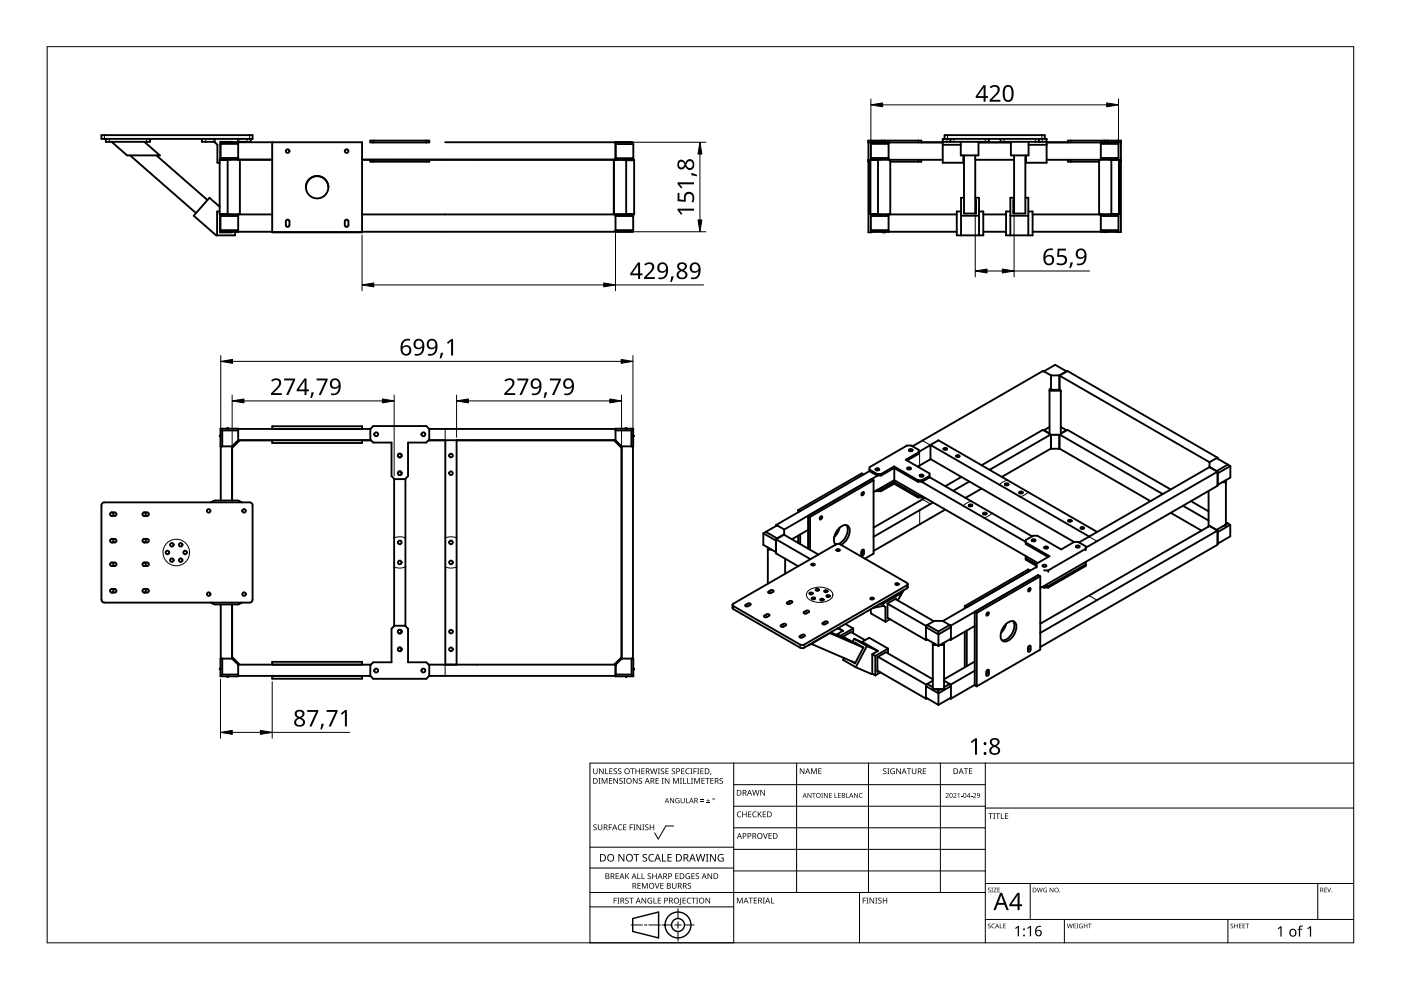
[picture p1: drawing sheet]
<svg xmlns="http://www.w3.org/2000/svg" width="297mm" height="210mm" viewBox="0 0 297 210" stroke-linecap="round" stroke-linejoin="round" font-family="sans-serif">
<g fill="none" stroke="#000" stroke-width=".4">
<path d="M21.5 28.7h32v.7h-32zM22.4 29.4v.7h9.4v-.7M23.7 30.1l3.3 2.9h6.9l-3.3-2.9M27.6 33l14 12.2M33.2 33l10.8 9.4M42.8 29.4v.7h2.7l.6 .6v3.8h.5M46.7 30.5l.4-.4h3.4v3.8M46.7 33.5l.4 .4M46.7 30.5v3M46.7 33.5h3.8M46.7 30.5h3.8M46.8 33.6v.3"/>
<path d="M47 30.2h-.2v.2M47.1 33.8v.1M48 33.9h.4M48.3 33.9v11.5M49.3 30.1h-2.6v3.8M50.5 33.8h7.2M50.5 30.2h26.3v19.1h-19.1v-19.1M50.9 33.9v11.5h-4.3v-11.5h11.1M53.2 29.4v.7h-2.7M69.6 39.7a2.38 2.38 0 0 0-2.4-2.3 2.38 2.38 0 0 0-2.3 2.3M76.8 33.8h53.7M78.5 30.2h12.5"/>
<path d="M78.5 30.2v-.4h12.5v.4M78.5 33.9v.4h12.5v-.4M79.1 29.8v.4M79.1 33.9v.4M83.6 33.8v.1M86 33.8v.1M90.4 29.8v.4M90.4 33.9v.4M94.4 30.2h39.5M130.1 33.9l.1 11.5M130.5 30.5h.1M130.5 33.6h.1"/>
<path d="M130.5 33.9h-53.7M130.5 30.5h3.8l-.4-.4h-3.4v3.8M130.5 30.2v3.7M130.5 33.5h3.8M131.8 30.1v.1M132.6 33.9h.4M132.8 33.9v11.6M133.9 30.2h.3v.3M133.9 33.9h.5M134.2 33.6v.3M134.3 30.5v3M134.3 33.5l-.4 .4"/>
<path d="M184.1 33.9v.4M184.1 30.2v19.1h.6v-.4M184.6 30.5l.4-.4h3.4v3.8M184.6 33.5h3.8M184.6 30.5h3.8M184.6 30.5v3M184.6 33.5l.4 .4M184.7 33.6v.3M184.7 29.8v.6M184.9 30.2h-.8v-.4h11.2v.4M185 33.8v.1M185.9 33.9h.4"/>
<path d="M186.2 33.9v11.5M187 29.8v.3M187.6 29.8v.3M188.8 33.9v11.5h-4.3v-11.5h15.4M194.7 29.8v.4M194.7 33.9v.4M195.3 30.2h4.6M195.3 33.9v.4h-6.5M199.9 30.7h3.8M200.3 29.4v-.7h21.2v.7M201.5 30.1h-1.6v.1h-11.5M201.5 29.4v.7"/>
<path d="M203.7 30.1v2.9h3.8v-2.9M204.3 33.9h.1M204.3 33v1.5h-4.4v-5.1h22v5.1h-4.4v-1.5M204.4 33v12.3h2.5v-2.9h-.1M206.8 33.9h8.2M206.8 33v12.3M207.5 30.2h6.8M209.6 29.4v.7h-8.1M212.1 29.4v.7h8.2M214.3 30.1v2.9h3.8v-2.9M215 33v12.3M217.4 33.9h.1"/>
<path d="M217.4 33v12.3h-2.6v-2.9h.2M218.1 30.7h3.8M220.3 30.1h1.6v.1h11.5M220.3 29.4v.7M221.9 33.9h15.4v11.5h-4.3M221.9 30.2h4.5M226.4 30.2v-.4h11.3v19.4h-.6v-.3M226.4 33.9v.4h6.6M227 29.8v.4M227 33.9v.4M233 33.9v11.6M233.4 33.5h3.7"/>
<path d="M233.4 30.5h3.7M234.2 29.8v.3M234.8 29.8v.3M235.4 33.9h.4M235.6 33.9v11.5M236.8 30.2h.9M237 29.8l.1 .6M237.1 33.8l-.3 .1M237.1 33.6v.3M237.1 30.5l-.3-.4h-3.4v3.8M237.1 33.5l-.3 .4M237.1 30.5v3"/>
<path d="M237.7 33.9h.1M237.7 30.2h.1M237.7 34.3h.1M46.6 43.8l-2.2-1.9-3.3 3.8 4.7 4.2h4v-.7M46.6 44.8h-.6v5.1M46.7 45.8v3M46.7 48.8h3.8M46.7 45.8h3.8M46.8 48.9v.2h.3M46.8 45.5v.2M47.1 45.4l-.4 .1v3.8l2.5-.1M47.1 45.4l-.4 .4"/>
<path d="M48 45.4h.4M50.5 45.4v3.8h-3.4l-.4-.4M50.5 49.1h7.2M50.5 45.5h7.2M57.7 49.2h19.1M60.8 46.6a.39 .39 0 0 1 .6 .4v.7a.39 .39 0 0 1-.4 .4 .39 .39 0 0 1-.4-.4v-.7zM73.3 46.6a.39 .39 0 0 1 .6 .4v.7a.39 .39 0 0 1-.4 .4 .39 .39 0 0 1-.4-.4v-.7zM76.8 49.1h53.7M76.8 45.5h57.7v-11.6h-4.3v11.6M130.5 48.8h3.8M130.5 45.8h3.8M132.6 45.4h-2.1v3.8h3.4l.4-.4"/>
<path d="M133 45.4h.9l.4 .4M134.2 48.9v.2h-.3M134.2 45.5v.2M134.3 45.8v3M184.6 48.8h3.8M184.6 45.8h3.8M184.6 45.8v3M184.7 49.1h.3M184.7 45.4v.3M185 45.4l-.3 .1M185 45.4l-.4 .4M185.9 45.4h.4"/>
<path d="M187.1 49.2h.6M188.4 49.1h14.5M188.4 45.5h14.5M188.4 45.4v3.8h-3.4l-.4-.4M203.8 44.8h-.9v5.1h5.6v-5.1h-.9M203.8 45.7h3.8M204.4 41.9h-.6v8M206.8 44.8h.1M206.8 41.9h.8v8M208.5 49.1h4.8M208.5 45.5h4.8M214.2 44.8h-.9v5.1h5.6v-5.1h-.9"/>
<path d="M214.2 45.7h3.8M214.8 44.8h.2M215 41.9h-.8v8M217.4 41.9h.6v8M218.9 49.1h14.5M218.9 45.5h14.5M233.4 45.4v3.8h3.4l.3-.4M233.4 48.8h3.7M233.4 45.8h3.7M234.1 49.2h.1M234.7 49.2h.1M235.4 45.4h.4"/>
<path d="M236.8 45.4l.3 .4M236.8 49.1h.3M236.8 45.4l.3 .1M237.1 45.4v.3M237.1 45.8v3M221.3 78.7l1.5 .9M221.3 78.7h-.2l-27.6 15.9M221.3 78.7l2.4-1.3 2.5 1.4M222.8 79.6v3.1M222.8 79.6h1.8M224.6 79.6v3.1M224.6 79.6l1.7-.9 31.8 18.3"/>
<path d="M224.6 79.6v3M224.6 79.6l31.8 18.4M226.1 78.7l-1.5 .9M46.7 90.9h3.8v2.5l-1.3 1.2M46.7 90.9v3.7h2.5M46.7 92.2l-.1 .2 .1 .2M46.7 90.9l.4 .4M46.8 94.6v11.5M47.1 91.3v3.3M47.1 91.3h3.4M48.1 90.9l.2-.2 .1 .2M49.2 94.6v11.5"/>
<path d="M49.2 94.6v.1M49.2 95v11.1M50.5 93.4h28.2M50.5 90.9h28M50.6 93.3l-1.4 1.4M50.8 93.3l-1.6 1.7M57.7 91v-.6h19.1v.6M57.7 93.3v.6h19.1v-.6M78.5 91v2.2l.6 .6h3.9v7.2l.6 .6h2.3l.6-.6v-7.2h3.9l.6-.6v-2.2M78.5 91l.6-.7h11.3l.6 .7M91 90.9h39.5M94.4 93.3v47.6"/>
<path d="M96.8 93.3v47.6M130.2 93.3l1.6 1.7M130.4 93.3l1.4 1.4M130.5 93.3l-39.6 .1M130.5 91.3h3.4M131.8 95v44.3M131.8 94.6v45M132.6 90.9l.1-.2 .2 .2M133.9 91.3v3.3M134.2 94.6v45M134.3 90.9h-3.8v2.5M134.3 90.9v3.7l-2.5 .1"/>
<path d="M134.3 92.2l.1 .2-.1 .2M134.3 90.9l-.4 .4M184.4 99.9l-19.9 11.4M184.4 99.6l1.5 .9M185.7 99.4l.3-.1 .4 .1a.36 .36 0 0 1-.4 .4 .36 .36 0 0 1-.3-.4zM185.7 99.7h.6M189.6 99.2l5 2.9M189.6 98.9v.3M189.6 99.2l-2.8 1.6M189.6 98.9l-2.8 1.6M189.6 98.9l5 2.9M189.6 99.3v2.5"/>
<path d="M192.3 97.6l2.5-1.4v-.8l-1.6-.9h-.9l-7.9 4.6v.8l1.5 .9M192.4 99.2l.3-.1 .4 .1a.36 .36 0 0 1-.4 .4 .36 .36 0 0 1-.3-.4zM192.5 99.5h.5zM192.7 95.3l.4-.1 .4 .1a.36 .36 0 0 1-.4 .4 .36 .36 0 0 1-.4-.4zM192.8 95.6h.6M194.8 98.8v.3M194.8 95.9l-2.8 1.6 5.1 2.9v.8l-1.6 .9M197.3 94.4l-2.5 1.4M197.3 94.3l1.7-.9 33.6 19.4M197.3 94.3v3l30.4 17.6M197.3 94.3l33.6 19.5M197.3 97.4l-2.7 1.5"/>
<path d="M200.1 95.1l.3-.1 .4 .1a.33 .33 0 0 1-.4 .3 .33 .33 0 0 1-.3-.3zM200.8 95.3l-.4-.2-.3 .2M202.7 96.8l.4-.2 .3 .2M202.7 96.6l.4-.1 .3 .1a.33 .33 0 0 1-.3 .3 .33 .33 0 0 1-.4-.3zM222.5 82.5v9.7h2.4v-9.4h-2.4M222.5 91.9l-1.4-.8-13 7.5M222.5 90.5l-1.2 .7M222.6 92.2l-12.8 7.4M222.7 82.6l2 .1M222.8 95.1v.1M222.8 82.6v.1M222.8 82.6h.1"/>
<path d="M222.8 95.1l-10.4 6M222.8 92.2v3M222.8 95.2h1.8M222.8 82.7h1.8M224.6 92.2v3M224.6 92.2v2.9l19.3 11.2M224.6 82.6l.1 .1M224.6 82.6v.1M224.6 95.1v.1M224.7 82.6v.1M224.8 92.2l21.7 12.6M224.9 91.9l1.4-.8 21.9 12.7"/>
<path d="M224.9 90.5l1.2 .7M226.1 91.2h.1M256.4 99l1.7 1M256.4 98v1M256.4 98l1.5-.9 3 1.7M256.4 99l-27.6 16M258.1 97v.2M258.1 97l-.1 .1M260.3 98.5l-2.3 1.4M260.9 98.8v2.5l-2.7 1.5M260.9 98.8l-2.7 1.5M21.7 106.7l.4-.2h30.8a.63 .63 0 0 1 .6 .6v20a.62 .62 0 0 1-.6 .7h-30.8a.62 .62 0 0 1-.6-.7v-20z"/>
<path d="M23.7 119.3h.6a.37 .37 0 0 1 .4 .3 .37 .37 0 0 1-.4 .4h-.6M23.7 114.3a.38 .38 0 0 0-.4 .3 .38 .38 0 0 0 .4 .4M23.7 114.3h.6a.38 .38 0 0 1 .4 .3 .38 .38 0 0 1-.4 .4h-.6M23.7 108.6h.6a.37 .37 0 0 1 .4 .4 .37 .37 0 0 1-.4 .4h-.6M23.7 114.3a.38 .38 0 0 1 .4 .3 .38 .38 0 0 1-.4 .4M23.7 108.6a.37 .37 0 0 0-.4 .4 .37 .37 0 0 0 .4 .4M23.7 119.3a.37 .37 0 0 0-.4 .3 .37 .37 0 0 0 .4 .4M23.7 119.3a.37 .37 0 0 1 .4 .3 .37 .37 0 0 1-.4 .4M23.7 108.6a.37 .37 0 0 1 .4 .4 .37 .37 0 0 1-.4 .4M30.6 108.6a.37 .37 0 0 0-.4 .4 .37 .37 0 0 0 .4 .4M30.6 119.3a.37 .37 0 0 0-.4 .3 .37 .37 0 0 0 .4 .4M30.6 114.3a.38 .38 0 0 1 .3 .3 .38 .38 0 0 1-.3 .4"/>
<path d="M30.6 108.6h.6a.37 .37 0 0 1 .4 .4 .37 .37 0 0 1-.4 .4h-.6M30.6 114.3h.6a.38 .38 0 0 1 .4 .3 .38 .38 0 0 1-.4 .4h-.6M30.6 119.3h.6a.37 .37 0 0 1 .4 .3 .37 .37 0 0 1-.4 .4h-.6M30.6 114.3a.38 .38 0 0 0-.4 .3 .38 .38 0 0 0 .4 .4M30.6 119.3a.37 .37 0 0 1 .3 .3 .37 .37 0 0 1-.3 .4M30.6 108.6a.38 .38 0 0 1 .3 .4 .38 .38 0 0 1-.3 .4M44.7 106.5l.9-.4h4.8l.9 .4M83.6 101.5v31.2M86 101.5v31.2M161.8 113.1v2.4l2.7 1.6M161.8 113.1l2.7 1.5M162.4 112.8l2.4 1.3"/>
<path d="M162.4 112.8l-.6 .3M162.8 116.1v7.7M162.8 116.5h.8M163 116.2v.2h.4M164.5 114.6v2.5M164.5 117.1h.1M164.5 111.3v.2M164.5 114.3v3l4.7 2.8M164.5 111.3l.2 .1M164.5 114.3l1.7-.9 7.3 4.2M164.5 114.3l7.3 4.3M164.5 114.5v.1"/>
<path d="M164.8 114.1l-.1 .1M166.3 112.3l-1.5-.9-2.4 1.4M166.3 112.3v1.1M166.3 113.3l-1.5 .8M166.5 118.5v3.2M169.2 108.1l.4 .3M169.2 108.1v.5M169.2 113.6v1.5M169.7 113.3v2.1M171.3 112.4l-3.4 1.9M171.7 109.6l-.4-.2v6.9M171.7 109.6v7"/>
<path d="M172.1 119.6l.3-.1 .3 .1a.32 .32 0 0 1-.3 .3 .32 .32 0 0 1-.3-.3zM174 109.5l.1-.1a.33 .33 0 0 1 .2 .5 .33 .33 0 0 1-.5 .1zM177.1 115.4h.2M177.2 115.5a2.89 2.89 0 0 1 1.3-4 1.03 1.03 0 0 1 1.2-.1 1.03 1.03 0 0 1 .5 1.1 3.6 3.6 0 0 1-1.9 3M177.3 116.6l.4 .3 .4-.3-.4-.2-.4 .2M178 111.9a4 4 0 0 1-1.1 2M179.4 111.3a2.94 2.94 0 0 1-1 3.6l-.6 .4M182.8 116.7l-.2 .7M182.8 116.6l.3-.1 .1 .2v.8l-.4 .3-.2-.1v-.8zM182.8 104.4l.2-.1a.33 .33 0 0 1 .1 .5 .33 .33 0 0 1-.5 .1zM183.1 100.6l-.4-.2-13.5 7.7M184.8 101.6l.4 .2"/>
<path d="M185.2 101.8v15.6l-1.8 1M185.2 101.8l-13.5 7.8M185.7 104l.2 .1M185.9 100.8h.9M185.9 100.5v.3M185.9 103.9v.2M185.9 100.5h.9M185.9 104.1h.9M186.1 100.8l-19.8 11.5M186.1 103.8h.7M186.8 100.5v.3M186.8 103.8v.3"/>
<path d="M189.6 102.2v.4M189.6 102.6l5 2.9M189.6 102.2l5 2.9M189.6 102.2l-2.8 1.6M189.6 102.6l-2.8 1.5M189.6 101.8l-4.4 2.5M189.6 101.8l30.4 17.6M194.6 102.1h.9M194.6 101.8v.3M194.6 105.1v.4M194.6 101.8h.9M194.6 105.1h.8"/>
<path d="M194.6 105.5h.9M195 100.7l.4-.1 .4 .1a.36 .36 0 0 1-.4 .4 .36 .36 0 0 1-.4-.4zM195.1 101h.6zM195.4 102.1l22.1 12.8M195.5 101.8v.3M195.5 105.2v.3M195.7 105.3l-.2 .2M196.1 105.6l-10.9 6.3M197.1 101.2l21.7 12.5M197.1 100.9l-1.6 .9M197.8 106.5l-12.6 7.3M200.4 108l-15.2 8.8"/>
<path d="M203.8 101.1l-3.4 2M205.4 107.2l.4-.1 .3 .1M205.4 107l.4-.1 .3 .1a.33 .33 0 0 1-.3 .4 .33 .33 0 0 1-.4-.4zM205.5 102.1l-3.4 2M208.1 103.6l-3.4 2M208.4 108.8l.4-.1 .3 .1a.33 .33 0 0 1-.3 .3 .33 .33 0 0 1-.4-.3zM209.1 109l-.3-.2-.4 .2M213.1 102.8l.3-.2 .4 .2M213.1 102.6l.3-.1 .4 .1a.33 .33 0 0 1-.4 .3 .33 .33 0 0 1-.3-.3zM216.1 104.5l.4-.1 .3 .1M216.1 104.3l.4-.1 .3 .1a.33 .33 0 0 1-.3 .4 .33 .33 0 0 1-.4-.4zM217.5 117.9v.8l2.3 1.3"/>
<path d="M217.5 115l5 2.9-2.7 1.6v.8M217.5 118.3l2.3 1.4M218.8 114.4l.4-.1 .3 .1a.36 .36 0 0 1-.3 .4 .36 .36 0 0 1-.4-.4zM218.9 114.7h.5M219.5 114.7h-.6M221.1 119.8l.3-.1 .4 .1a.36 .36 0 0 1-.4 .4 .36 .36 0 0 1-.3-.4zM221.4 116l.4-.2 .4 .2a.36 .36 0 0 1-.4 .3 .36 .36 0 0 1-.4-.3zM222.1 116.3h-.6M226.5 110.5l.3-.1 .4 .1M226.5 110.3l.3-.1 .4 .1a.33 .33 0 0 1-.4 .3 .33 .33 0 0 1-.3-.3zM227.7 114.9l-2.7 1.6-5.1-2.9h-.8l-1.6 .9v.8l4.7 2.8M227.7 114.9h.9l1.6 .9v.9"/>
<path d="M228.2 115.8l.3-.2 .4 .2a.36 .36 0 0 1-.4 .3 .36 .36 0 0 1-.3-.3zM229.1 111.8l.4-.1 .3 .1a.33 .33 0 0 1-.3 .4 .33 .33 0 0 1-.4-.4zM229.8 112l-.3-.1-.4 .1M230.2 119.1v.1M230.2 119.2v.8l-8 4.6M230.2 116.3l-8 4.6M230.2 119.7l-8 4.6M248.2 108.7l6.5 3.8M250.8 107.2l5.4 3.2M252.5 106.3l3.7 2.1M256.2 111.6l-35.6 20.6M256.2 104.1v7.6"/>
<path d="M257.9 112.3l-1.5-.8 1.7 1M257.9 112.3l.1 .1M258.1 100v3l-37.5 21.7M258.1 112.5v3l-37.5 21.7M258.1 100l-27.9 16.1M258.1 112.5l-37.5 21.7M258.1 112.7l.1 .1M258.1 100.2l.1 .1M258.2 112.8v2.5M258.2 115.3h-.1M258.2 100.3v2.5M258.2 102.8h-.1"/>
<path d="M259.1 102.3h.8M259.7 111.3l-1.8 1M259.7 111.2v.1M259.7 101.9v.2h-.4M259.9 101.8v9.8M259.9 110.7l.9 .6M260.3 111l-.6 .3M260.8 111.3v2.4l-2.6 1.6M260.8 111.3l-2.6 1.5M23.7 124.9h.6a.37 .37 0 0 1 .4 .4 .37 .37 0 0 1-.4 .3h-.6M23.7 124.9a.37 .37 0 0 0-.4 .4 .37 .37 0 0 0 .4 .3M23.7 124.9a.37 .37 0 0 1 .4 .4 .37 .37 0 0 1-.4 .3"/>
<path d="M30.6 124.9a.37 .37 0 0 1 .3 .4 .37 .37 0 0 1-.3 .3M30.6 124.9h.6a.37 .37 0 0 1 .4 .4 .37 .37 0 0 1-.4 .3h-.6M30.6 124.9a.37 .37 0 0 0-.4 .4 .37 .37 0 0 0 .4 .3M44.7 127.8l.9 .4h4.8l.9-.4M46.8 128.2v11.4M47.1 139.6v3.4M49.2 139.3l1.6 1.6M49.2 139.6l1.3 1.3h28.1M49.2 128.2v11.4M49.2 139.6h-2.5v3.8M49.2 128.2v11.1M83 133.3l.6-.6h2.3l.6 .6v7.1h3.9l.6 .6v2.3l-.6 .6h-11.3l-.6-.6v-2.3l.6-.6h3.9z"/>
<path d="M131.8 139.6h2.5v3.8M131.8 139.6l-1.3 1.3h-39.6M131.8 139.3l-1.6 1.6M133.9 139.6v3.4M155.4 128.1l22.1-12.8 .6 .1 14.2 8.2 .2 .2-.2 .3-22.1 12.7-.6-.1-14.1-8.2zM158 128.3l.7-.4h.3l.2 .2-.7 .5-.5-.1zM162 130.6l.6-.4h.4l.2 .2-.7 .5-.5-.1zM162.9 125.5l.6-.4h.4l.1 .2-.6 .5h-.4zM165.5 132.6l.7-.3h.3l.2 .2-.7 .4h-.3zM166.9 127.8l.6-.4h.3l.2 .2-.7 .5h-.3zM169.5 134.9l.6-.3h.4l.2 .2-.7 .4-.5-.1zM170.4 129.8l.6-.3h.4l.2 .2-.7 .4-.5-.1z"/>
<path d="M171.6 125.7l.4-.1 .3 .1a.32 .32 0 0 1-.3 .3 .32 .32 0 0 1-.4-.3zM172 136.5l9.3 4.1M172.1 126.8l.3-.1 .4 .1a.32 .32 0 0 1-.4 .3 .32 .32 0 0 1-.3-.3zM173 125l.3-.2 .3 .2a.32 .32 0 0 1-.3 .3 .32 .32 0 0 1-.3-.3zM173.9 127l.4-.1 .3 .1a.32 .32 0 0 1-.3 .4 .32 .32 0 0 1-.4-.4zM174.4 132.1l.6-.4 .3 .1 .2 .1-.6 .5h-.4zM174.8 125.2l.3-.1 .3 .1a.32 .32 0 0 1-.3 .4 .32 .32 0 0 1-.3-.4zM175.3 126.3l.3-.1 .3 .1a.32 .32 0 0 1-.3 .3 .32 .32 0 0 1-.3-.3zM175.9 134.2l7.1 3.1M176.2 134.1l5.3 2.3M176.4 133.9l-5 2.9M177.6 134.4l.6 .4"/>
<path d="M177.6 134.4v.3M177.6 133.2l1.1 .5M177.7 133.2l1 .5M178.2 134.8v.2M178.6 135.2l1.8-1.2 3 1.7M178.7 133.7l-1.1 .7M178.8 135l1.4 .8M178.9 139.5l-.2 .4 2.7 1.6M179.2 132.3l1.7 .9M180.9 133.2v1.1M180.9 133.2l-2.7 1.6M181.1 135.4l2.3 1.1 2.7 1.5"/>
<path d="M181.1 135.4l-.3 .7M181.1 135.4l2.7 1.6M181.2 136.3l1.9 1-1.8 3.4-.9-.6M182.7 136.1l1.6-.9 4 2.3M183.8 137l2.3 1M183.8 137l-2.4 4.5M184.6 126.8l.3-.1 .3 .1a.32 .32 0 0 1-.3 .3 .32 .32 0 0 1-.3-.3zM184.6 129.2v.8l3.1 1.8M184.9 138.7l.7 .4M184.9 138.7v4.1M185.1 128.9l2.2-.4 .4 .2v3.1M185.6 139.1v4.1"/>
<path d="M186.1 138l-1.2 .7M186.1 139.3l10.3 5.9M188.2 131l8.2 4.7M188.2 128l8.2 4.7M188.3 137.5v1M188.3 137.5l-2.7 1.6M188.7 131.3l-1 .5M189.8 127l8.2 4.7M189.9 123.7l.3-.1 .3 .1a.32 .32 0 0 1-.3 .4 .32 .32 0 0 1-.3-.4zM190 127.1v-.2l-1.8 1v3.1M191.1 125.4l-.3 .5-3.4 2-.9 .2M191.6 125.2l-1.2 2.1"/>
<path d="M192.5 123.8v.7l-.2 .2-22.1 12.7-.6-.1-14.1-8.1-.2-.3v-.7M196.3 133l.1 2.7M196.3 135.4l2.7 1.6M196.3 133l2.7 1.5 2.6-1.5M196.4 132.7v.2M196.5 132.6l-.1 .1M196.6 132.5l1.5-.9h1.8l1.7 1.1M196.6 132.5l-.3 .5M196.6 132.5l2.4 1.4M196.6 135.6l-.2 .1M197.8 136.3v9.8h2.4v-9.8M197.8 136.7h.7"/>
<path d="M198 136.4v.2h.4M199 133.9v3.1M199.4 136.7h.8M199.9 136.4v.2M200 136.4v.2h-.4M201.4 135.6l.2 .1M201.6 132.7v.2M201.6 135.5v.2M201.6 133v2.4l-2.6 1.6M201.6 133l-.2-.5-2.4 1.4M204.6 128.5l.4 .2M204.6 128.5v.5"/>
<path d="M204.6 133.9v7.6M205 133.7v7.5M206.7 132.7l-5.1 3M206.7 129.7v15.6l.4 .2M206.7 129.7l.4 .3M207.1 130v15.5M209.3 129.9l.2-.1a.33 .33 0 0 1 .1 .5 .33 .33 0 0 1-.5 .1zM213.3 132.3l-.4 1-.7 .9M213.4 132.2a1.19 1.19 0 0 1 1.6-.4 1.19 1.19 0 0 1 .4 1.6 3.2 3.2 0 0 1-2.4 2.6 1.48 1.48 0 0 1-.6-2.3zM214.8 131.7a2.98 2.98 0 0 1-1.3 3.8l-1.1 .3M218.1 137.1l-.1 .7M218.2 137l.2-.1 .1 .2v.7l-.3 .4-.2-.2v-.7z"/>
<path d="M218.2 124.8l.1-.1a.33 .33 0 0 1 .1 .5 .33 .33 0 0 1-.4 .1zM218.4 121l-.4-.3-13.4 7.8M219.8 120.2l-19.9 11.5M220.1 121.9l-13.4 7.8M220.1 121.9l-18.5 10.8M220.1 121.9l.5 .3M220.6 122.2v15.5l-13.5 7.8M220.6 122.2l-13.5 7.8M221.1 124.4l.3 .2M221.3 124.2l.1 .1M221.4 120.9h.8M221.4 124.6h.8"/>
<path d="M221.4 124.3v.3M221.4 124.3h.8M222.2 120.9v.4M222.2 124.3v.3M46.7 141.7l-.1 .2 .1 .2M47.1 143l-.4 .4M47.1 143h3.4M48.1 143.4l.2 .2 .1-.2M50.5 140.9v2.5h-3.8M50.5 143.3h28M57.7 140.9v-.6h19.1v.6M57.7 143.3v.6h19.1v-.6"/>
<path d="M91 143.3h39.5M130.5 140.9v2.5h3.8M130.5 141h.1M130.5 141.2h.1M130.5 143.1h.1M130.5 140.9v2.5M130.5 143h3.4M132.6 143.4l.2 .2 .1-.2M133.9 143l.4 .4M134.3 141.7l.2 .2-.2 .2M181.4 141.5l3.4 1.4 .1-.1M184.9 142.8l.7 .4"/>
<path d="M186 142.2l10.4 6M186.2 142.3l-.2 .1v-3.1l1.8-1 10 5.7M186.7 142.6l-1.1 .6M196.3 145.5v2.4l2.7 1.5M196.3 145.5l2.7 1.5 2.6-1.5M196.3 145.5l.3-.5 1.2 .7M196.4 145.2v.2M196.4 148v.2M196.6 148.1l-.2 .1M197.8 144.3l-1.4 .9M198.5 146.1l.5 .3M199 146.4v3"/>
<path d="M199.4 146.1l-.4 .3M200.2 144.3l1.2 .7M201.4 145l.2 .5M201.4 145l-1.2 .7M201.4 145.1l.2 .1M201.4 148.1l.2 .1M201.6 145.2v.2M201.6 148v.2M201.6 145.5v2.4l-2.6 1.5M206.7 140.3l-6.5 3.7M206.7 145.2l-5.1 3M206.7 142.2l-5.1 3"/>
<path d="M209.3 142.2l-.2 .7M209.3 142.1l.3-.1 .1 .2v.7l-.4 .4-.2-.2v-.7z"/>
<circle cx="61" cy="32" r=".39"/>
<circle cx="67.2" cy="39.7" r="2.38"/>
<circle cx="73.5" cy="32" r=".39"/>
<circle cx="79.8" cy="92.1" r=".41"/>
<circle cx="84.8" cy="96.6" r=".39"/>
<circle cx="84.8" cy="96.6" r=".41"/>
<circle cx="89.8" cy="92.1" r=".41"/>
<circle cx="95.6" cy="96.6" r=".39"/>
<circle cx="35.5" cy="117.1" r=".38"/>
<circle cx="36.4" cy="115.5" r=".38"/>
<circle cx="36.4" cy="118.8" r=".38"/>
<circle cx="38.3" cy="115.5" r=".38"/>
<circle cx="38.3" cy="118.8" r=".38"/>
<circle cx="39.2" cy="117.1" r=".38"/>
<circle cx="44.2" cy="108.3" r=".38"/>
<circle cx="51.7" cy="108.3" r=".37"/>
<circle cx="84.8" cy="119.3" r=".39"/>
<circle cx="84.8" cy="100.3" r=".39"/>
<circle cx="84.8" cy="115" r=".39"/>
<circle cx="84.8" cy="100.3" r=".41"/>
<circle cx="95.6" cy="119.3" r=".39"/>
<circle cx="95.6" cy="100.3" r=".39"/>
<circle cx="95.6" cy="115" r=".39"/>
<circle cx="44.2" cy="126" r=".38"/>
<circle cx="51.7" cy="126" r=".38"/>
<circle cx="84.8" cy="137.7" r=".39"/>
<circle cx="84.8" cy="133.9" r=".39"/>
<circle cx="84.8" cy="133.9" r=".41"/>
<circle cx="84.8" cy="137.7" r=".41"/>
<circle cx="95.6" cy="137.7" r=".39"/>
<circle cx="95.6" cy="133.9" r=".39"/>
<circle cx="79.8" cy="142.2" r=".41"/>
<circle cx="89.8" cy="142.2" r=".41"/>
</g>
<g fill="none" stroke="#000" stroke-width=".21">
<path d="M22.1 28.7v.7M23.2 29.4v.7M31.1 29.4v.7M43.6 29.4v.7M45.3 29.4v.7M45.6 29.4v.8M46.6 34h1.7M50.4 29.4v.7M50.7 29.4v.7M52.4 29.4v.7M52.9 28.7v.7M91.2 33.8v.1"/>
<path d="M101.2 33.8v.1M130.1 34h.1M130.5 33.1h.1M130.5 31h.1M132.8 34.1h1.7M184.5 34h1.7M199.9 29.4v.7M200.8 29.4v.7M200.9 28.7v.7M202.3 29.4v.7M208.9 29.4v.7M212.9 29.4v.7"/>
<path d="M219.5 29.4v.7M220.9 28.7v.7M221 29.4v.7M221.8 29.4v.7M235.6 34h1.7M46.6 45.3h1.7M130.1 45.3h.1M132.8 45.3h1.7M184.5 45.3h1.7M235.6 45.3h1.7M94.4 90.9v2.5M195 95.7v3"/>
<path d="M195.6 93.4l1.7 1M222.5 92.1h2.4M222.5 82.9h2.4M223.2 82.7h.1M224.2 82.7h.1M86 114l-1.5-.2-.9 .2M96.8 114l-1.4-.2-1 .2M182.8 117.1l.4 .2M182.9 116.6l.3 .1M195 108.2v3M195.6 105.9l1.7 1M205.9 106.3l-.8 .3-.9 .7"/>
<path d="M210.3 108.8l-.5 .5-1.2 .5M213.6 101.8l-1.2 .5-.5 .5M218 104.3l-.5 .5-1.2 .5M230.9 113.8l1.7 1M86 120.2l-1 .2-1.4-.2M96.8 120.2l-.9 .2-1.5-.2M155.5 128.5v.7M158.1 128.2v.3M158.5 128v.6M162.1 130.5v.3M162.5 130.3v.6M163 125.4v.3"/>
<path d="M163.4 125.2v.6M165.6 132.6v.3M166.1 132.3v.6M166.9 127.7v.3M167.4 127.5v.6M169.6 134.9v.3M169.6 136.7v.6M170 134.6v.6M170.5 129.8v.3M170.5 136.7v.6M170.9 129.5v.6M171.4 125.3a3.8 3.8 0 0 1 5.1 .4 1.4 1.4 0 0 1-1.3 1.8 3.8 3.8 0 0 1-4.1-1l-.1-.4z"/>
<path d="M174.4 132v.4M174.9 131.8v.6M185.3 128.8h.1M187.1 128v.5M187.4 127.9v.6M190.8 125.9v.7M190.9 125.8v.5M191.5 125.2v.1M192.3 124.1v.6M197.8 136.8h1M199.2 136.8h1M218.1 137.5l.4 .2"/>
<path d="M218.2 136.9l.3 .2M230.9 126.3l1.7 .9M94.4 140.9v2.4M130.5 141.7h.1M130.5 142.6h.1M197.8 146h2.4M209.3 142.6l.4 .2M209.4 142l.3 .2"/>
<circle cx="37.4" cy="117.1" r="2.81"/>
</g>
<path d="M10 9.9h277v190h-277z" fill="none" stroke="#000" stroke-width=".21"/>
<g fill="none" stroke="#000" stroke-width=".21">
<path d="M125.1 179.6h30.5M142.8 175.1h-1.6l-1.6 2.8-.8-1.3M155.6 161.8v38.1h-30.5v-38.1h161.9M155.6 166.4h53.3M155.6 170.9h53.3M155.6 175.5h53.3M168.9 161.8v27.4M184.1 161.8v27.4M199.4 161.8v27.4M208.9 161.8v38.1M208.9 171.3h78.1M125.1 192.3h30.5"/>
<path d="M125.1 189.2h83.8M125.1 184h30.5M133.8 196.1h2.4M136.6 196.1h.6M137.6 196.1h2.4M140.3 196.1h2.1M143.1 196.1h1.3M143.7 192.7v2M143.7 195.4v1.4M143.7 197.5v2M145.1 196.1h2.1M155.6 180.1h53.3"/>
<path d="M155.6 184.7h53.3M182.2 189.2v10.7M208.9 194.9h78.1M208.9 187.3h78.1M218.4 187.3v7.6M225.7 194.9v5M260.3 194.9v5M279.4 187.3v7.6"/>
</g>
<g fill="#000">
<path d="M125.8 174.9l.5-.1h.2l-.1 .2a.25 .25 0 0 0-.3-.1 .25 .25 0 0 0 0 .4 .4 .4 0 0 1 .4 .3 .4 .4 0 0 1-.2 .5 .4 .4 0 0 1-.5-.3v.1a.27 .27 0 0 0 .5 0 .27 .27 0 0 0-.1-.4l-.4-.2zM125.8 162.9h.1v.8a.32 .32 0 0 0 .3 .3 .32 .32 0 0 0 .3-.3v-.8h.2v.8a.47 .47 0 0 1-.5 .4 .47 .47 0 0 1-.4-.4zM126.9 165h.4l-.1 .1v1l.1 .1h-.4l.1-.1v-1zM126.8 174.8h.1v.8a.32 .32 0 0 0 .3 .3 .32 .32 0 0 0 .3-.3v-.8h.2v.8a.47 .47 0 0 1-.5 .4 .47 .47 0 0 1-.4-.4zM127 162.9h.2l.6 1v-1h.2v1.2h-.2l-.7-1 .1 1h-.2zM127.6 165h.2l.4 1 .4-1h.2v1.2h-.2v-1.1l-.4 1.1h-.1l-.4-1.1v1.1h-.1zM128.3 162.9h.2v1.1h.5v.1h-.7zM129.1 174.8h.7v.1h-.6v.5h.5v.1h-.5v.5h-.1zM129.1 165h.7v.1h-.5v.4h.5v.1h-.5v.4h.5v.2h-.7zM129.2 162.9h.7v.1h-.5v.4h.4v.2h-.4v.4h.5v.1h-.7zM130.1 163l.5-.1 .2 .1v.1a.25 .25 0 0 0-.4-.1 .25 .25 0 0 0 0 .4 .4 .4 0 0 1 .4 .3 .4 .4 0 0 1-.2 .5 .4 .4 0 0 1-.5-.3v.1a.27 .27 0 0 0 .5 0 .27 .27 0 0 0-.1-.4l-.4-.2zM130.1 165h.1l.7 1v-1h.1v1.2h-.2l-.6-1v1h-.1z"/>
<path d="M131.1 175l.5-.2 .3 .1-.1 .1a.49 .49 0 0 0-.7 .4 .49 .49 0 0 0 .8 .4 .57 .57 0 0 1-.8 0 .57 .57 0 0 1 0-.8zM131.1 163l.4-.1 .2 .1v.1a.25 .25 0 0 0-.4-.1 .25 .25 0 0 0 0 .4 .4 .4 0 0 1 .5 .3 .4 .4 0 0 1-.3 .5 .4 .4 0 0 1-.5-.3l.1 .1a.27 .27 0 0 0 .4 0 .27 .27 0 0 0-.1-.4l-.3-.2zM131.3 165.1l.5-.2 .2 .1v.1a.25 .25 0 0 0-.4-.1 .25 .25 0 0 0 0 .4 .4 .4 0 0 1 .4 .3 .4 .4 0 0 1-.2 .5 .4 .4 0 0 1-.5-.2h.1a.27 .27 0 0 0 .4 .1 .27 .27 0 0 0-.1-.4l-.4-.3zM132.2 165h.4l-.1 .1v1l.1 .1h-.4l.1-.1v-1zM132.1 174.8h.7v.1h-.5v.4h.5v.1h-.5v.5h.5v.1h-.7zM133.5 174.8h.7v.1h-.5v.5h.5v.1h-.5v.5h-.2zM133.6 162.9h.9v.1h-.3v1.1h-.2v-1.1h-.4zM134.3 174.8h.4l-.1 .1v1l.1 .1h-.4l.1-.1v-1zM134.2 165h.2l.6 1v-1h.2v1.2h-.2l-.7-1v1h-.1zM134.7 162.9h.2v.5h.6v-.5h.2v1.2h-.2v-.5h-.6v.5h-.2zM135 174.8h.1l.7 1v-1h.1v1.2h-.2l-.6-1v1h-.1zM135.5 165.1l.4-.2 .2 .1v.1a.25 .25 0 0 0-.4-.1 .25 .25 0 0 0 0 .4 .4 .4 0 0 1 .5 .3 .4 .4 0 0 1-.3 .5 .4 .4 0 0 1-.5-.2h.1a.27 .27 0 0 0 .4 .1 .27 .27 0 0 0-.1-.4l-.3-.3z"/>
<path d="M136.2 174.8h.4l-.1 .1v1l.1 .1h-.4l.1-.1v-1zM136 162.9h.7v.1h-.6v.4h.5v.2h-.5v.4h.6v.1h-.7zM136.8 174.9l.4-.1h.3l-.1 .2a.25 .25 0 0 0-.3-.1 .25 .25 0 0 0 0 .4 .4 .4 0 0 1 .4 .3 .4 .4 0 0 1-.3 .5 .4 .4 0 0 1-.4-.3v.1a.27 .27 0 0 0 .5 0 .27 .27 0 0 0-.1-.4l-.4-.2zM137.8 174.8h.1v.5h.6v-.5h.2v1.2h-.2v-.6h-.6v.6h-.1zM137.8 162.9h.2l.3 1 .2-1h.2l.3 1 .2-1h.2l-.3 1.2h-.2l-.3-1-.3 1h-.1zM139 165h.7v.1h-.5v.4h.4v.1h-.4v.4h.5v.2h-.7zM139.5 162.9h.4l-.1 .1v1l.1 .1h-.4l.1-.1v-1zM140.3 165h.4l-.1 .1v1l.1 .1h-.4l.1-.1v-1zM140.1 163l.5-.1 .2 .1v.1a.25 .25 0 0 0-.4-.1 .25 .25 0 0 0 0 .4 .4 .4 0 0 1 .4 .3 .4 .4 0 0 1-.2 .5 .4 .4 0 0 1-.5-.3l.1 .1a.27 .27 0 0 0 .4 0 .27 .27 0 0 0-.1-.4l-.4-.2zM141.1 162.9h.7v.1h-.6v.4h.5v.2h-.5v.4h.6v.1h-.7zM141 165h.1l.7 1v-1h.1v1.2h-.2l-.6-1v1h-.1zM142.1 169.2h.1l.6 .9v-.9h.1v1.1h-.1l-.6-.9v.9h-.1z"/>
<path d="M142.5 163l.4-.1 .2 .1v.1a.25 .25 0 0 0-.4-.1 .25 .25 0 0 0 0 .4 .4 .4 0 0 1 .4 .3 .4 .4 0 0 1-.2 .5 .4 .4 0 0 1-.5-.3l.1 .1a.27 .27 0 0 0 .4 0 .27 .27 0 0 0-.1-.4l-.4-.2zM142.7 165h.2l.4 1 .4-1h.2v1.2h-.1v-1.1l-.4 1.1h-.2l-.4-1.1v1.1h-.1zM143.3 169.3l.5-.1 .3 .1-.1 .1a.45 .45 0 0 0-.7 .3 .45 .45 0 0 0 .6 .5v-.4h-.2v-.1h.4v.6a.6 .6 0 0 1-.8-.2 .6 .6 0 0 1 0-.8zM144.1 165h.5l-.2 .1v1l.2 .1h-.5l.2-.1v-1zM144.8 165h.2v1h.5v.2h-.7zM144.4 162.9h.7v.1h-.5v.4h.5v.2h-.5v.4h.5v.1h-.7zM144.3 169.2h.2v.7a.28 .28 0 0 0 .2 .3 .28 .28 0 0 0 .3-.3v-.7h.2v.7a.42 .42 0 0 1-.5 .4 .42 .42 0 0 1-.4-.4zM145.4 169.2h.2v1h.5v.1h-.7zM145.7 165h.2v1h.5v.2h-.7zM145.5 163.1l.4-.2 .3 .1v.1a.49 .49 0 0 0-.7 .4 .49 .49 0 0 0 .7 .5 .57 .57 0 0 1-.8-.1 .57 .57 0 0 1 0-.8zM146.4 162.9h.4l-.1 .1v1l.1 .1h-.4l.1-.1v-1zM146.5 165h.4l-.1 .1v1l.1 .1h-.4l.1-.1v-1z"/>
<path d="M147 162.9h.7v.1h-.5v.5h.5v.1h-.5v.5h-.2zM147.2 165h.2l.4 1 .4-1h.2v1.2h-.2l.1-1.1-.5 1.1h-.1l-.4-1.1v1.1h-.1zM147.8 162.9h.5l-.2 .1v1l.2 .1h-.5l.2-.1v-1zM148.5 169.9h.7v.1h-.7zM148.5 169.5h.7v.2h-.7zM148.5 162.9h.7v.1h-.6v.4h.5v.2h-.5v.4h.6v.1h-.7zM148.7 165h.7v.1h-.5v.4h.5v.1h-.5v.4h.5v.2h-.7zM149.8 170.2h.7v.1h-.7zM149.5 165h.9v.1h-.3v1.1h-.2v-1.1h-.4zM150.1 169.4l.1 .3h.3l-.3 .1v.3l-.1-.3h-.3l.3-.1zM150.7 163.9h.1l-.2 .4zM150.6 165h.7v.1h-.5v.4h.5v.1h-.5v.4h.5v.2h-.7z"/>
<path d="M152.6 165.1l.4-.2 .3 .1-.1 .1a.25 .25 0 0 0-.4-.1 .25 .25 0 0 0 0 .4 .4 .4 0 0 1 .5 .3 .4 .4 0 0 1-.3 .5 .4 .4 0 0 1-.5-.2h.1a.27 .27 0 0 0 .5 .1 .27 .27 0 0 0-.1-.4l-.4-.3zM156.4 172.2l.4-.2 .4 .1-.1 .1a.49 .49 0 0 0-.7 .5 .49 .49 0 0 0 .7 .4 .57 .57 0 0 1-.8 0 .57 .57 0 0 1 0-.8zM157.4 172.1h.1v.5h.7v-.5h.1v1.2h-.1v-.6h-.7v.6h-.1zM158.6 172.1h.7v.1h-.5v.4h.5v.1h-.5v.4h.5v.2h-.7zM159.7 172.2l.4-.2 .3 .1v.1a.49 .49 0 0 0-.7 .5 .49 .49 0 0 0 .7 .4 .57 .57 0 0 1-.8 0 .57 .57 0 0 1 0-.8zM159.5 167.5h.1l.3 1 .3-1h.1l.3 1 .3-1h.1l-.3 1.2h-.2l-.3-1.1-.3 1.1h-.1zM160.7 172.1h.1v.6l.5-.6h.2l-.5 .5 .5 .7h-.1l-.5-.6-.1 .6h-.1zM161.8 176.6h.1l.4 1.1 .3-1.1h.2l-.5 1.2h-.1zM161.2 167.5h.2l.6 1v-1h.2v1.2h-.2l-.7-1v1h-.1zM161.7 172.1h.7v.1h-.5v.4h.5v.1h-.5v.4h.5v.2h-.7zM162.9 176.6h.7v.2h-.5v.3h.5v.2h-.5v.4h.5v.1h-.7zM169.6 162.9h.2l.6 1v-1h.1v1.2h-.1l-.7-1v1h-.1z"/>
<path d="M171.2 168.1h.2l.5 .9v-.9h.1v1.1h-.1l-.6-.9v.9h-.1zM172 162.9h.2l.4 1 .3-1h.3v1.2h-.2v-1l-.4 1h-.1l-.4-1.1v1.1h-.1zM172.2 168.1h.7v.2h-.3v.9h-.1v-.9h-.3zM173.5 162.9h.7v.1h-.5v.4h.4v.1h-.4v.5h.5v.1h-.7zM174.1 168.1h.4l-.1 .1 .1 1h-.4l.1-.1zM174.7 168.1h.1l.6 .9v-.9h.1v1.1h-.2l-.5-.9v.9h-.1zM175.8 168.1h.5v.2h-.4v.3h.4v.1h-.4v.4h.4v.1h-.5zM176.9 168.1h.2v1h.4v.1h-.6zM177.7 168.1h.6v.2h-.5v.3h.4v.1h-.4v.4h.5v.1h-.6zM179.4 168.1h.1v1h.5v.1h-.6zM181.1 168.1h.1l.6 .9v-.9h.1v1.1h-.2l-.5-.9v.9h-.1zM182.2 168.3l.4-.2 .3 .1-.1 .1a.41 .41 0 0 0-.6 .4 .41 .41 0 0 0 .6 .3 .48 .48 0 0 1-.7 0 .48 .48 0 0 1 .1-.7z"/>
<path d="M187.3 163l.4-.1 .2 .1v.1a.25 .25 0 0 0-.4-.1 .25 .25 0 0 0 0 .4 .4 .4 0 0 1 .5 .3 .4 .4 0 0 1-.3 .5 .4 .4 0 0 1-.5-.3l.1 .1a.27 .27 0 0 0 .4 0 .27 .27 0 0 0-.1-.4l-.3-.2zM188.1 162.9h.5l-.2 .1v1l.2 .1h-.5l.2-.1v-1zM188.9 163.1l.5-.2 .3 .1v.1a.5 .5 0 0 0-.8 .4 .5 .5 0 0 0 .7 .5v-.4h-.3v-.1h.4v.6a.66 .66 0 0 1-.8-.1 .66 .66 0 0 1 0-.9zM190 162.9h.2l.7 1-.1-1h.2v1.2h-.2l-.6-1v1h-.2zM192.3 162.9h.9v.1h-.4v1.1h-.2v-1.1h-.3zM193.3 162.9h.2v.8a.32 .32 0 0 0 .3 .3 .32 .32 0 0 0 .3-.3v-.8h.2v.8a.47 .47 0 0 1-.5 .4 .47 .47 0 0 1-.5-.4zM195.7 162.9h.6v.1h-.5v.4h.5v.2h-.5v.4h.5v.1h-.6zM200.5 168.3a.37 .37 0 0 1 .6 0 .37 .37 0 0 1-.2 .5l-.3 .3h.6v.1h-.7l.3-.4a.27 .27 0 0 0 .2-.4 .27 .27 0 0 0-.4-.1zM202.1 168.3a.37 .37 0 0 1 .6 0 .37 .37 0 0 1-.2 .5l-.2 .3h.5v.1h-.7l.3-.4a.27 .27 0 0 0 .3-.4 .27 .27 0 0 0-.5-.1zM203 168.4l.4-.3v1.1h-.1v-.9zM203.7 168.7h.4v.1h-.4zM204.3 162.9h1v.1h-.4v1.1h-.2v-1.1h-.4z"/>
<path d="M205.8 168.7h.4v.1h-.4zM205.4 162.9h.7v.1h-.5v.4h.5v.1h-.5v.5h.5v.1h-.7zM206.3 168.3a.37 .37 0 0 1 .6 0 .37 .37 0 0 1-.2 .5l-.2 .3h.5v.1h-.7l.3-.4a.27 .27 0 0 0 .3-.4 .27 .27 0 0 0-.5-.1zM209.6 172.4h.9v.2h-.4v1h-.1v-1h-.4zM210.6 172.4h.4l-.1 .1v1l.1 .1h-.4l.1-.1v-1zM211.1 172.4h.9v.2h-.4v1h-.1v-1h-.4zM212.2 172.4h.2v1.1h.5v.1h-.7zM213.1 172.4h.7v.2h-.6v.3h.5v.2h-.5v.4h.6v.1h-.7zM130.1 190.3h.7v.2h-.5v.4h.4v.1h-.4v.6h-.2zM130.5 185.2h.7v.1h-.5v.4h.5v.1h-.5v.4h.5v.2h-.7zM130.9 190.3h.4l-.1 .2v.9l.1 .2h-.4l.1-.2v-.9zM131.1 181.1h.3l.8 1.3v-1.3h.2v1.6h-.3l-.8-1.4v1.4h-.2z"/>
<path d="M132.6 190.5l.4-.2 .3 .1-.1 .1a.25 .25 0 0 0-.4-.1 .25 .25 0 0 0 0 .4 .4 .4 0 0 1 .5 .3 .4 .4 0 0 1-.3 .5 .4 .4 0 0 1-.5-.2h.1a.27 .27 0 0 0 .5 .1 .27 .27 0 0 0-.1-.5l-.4-.2zM132.6 185.2h.1v.6l.6-.6h.1l-.5 .5 .5 .7h-.1l-.5-.6-.1 .6h-.1zM133.4 190.3h.9v.2h-.4v1.1h-.1v-1.1h-.4zM134.3 181.1h1.2v.2h-.5v1.4h-.2v-1.4h-.5zM135.1 185.2h.2v1h.5v.2h-.7zM135.2 187.2h.6v.1h-.5v.4h.5v.2h-.5v.4h.5v.1h-.6zM136 185.2h.2v1h.5v.2h-.7zM136.1 187.2h.2l.4 1 .4-1h.2v1.2h-.1v-1l-.4 1h-.2l-.4-1 .1 1h-.2zM136 190.3h.2l.7 1.1-.1-1.1h.2v1.3h-.2l-.6-1v1h-.2zM136.3 181.2l.3-.1h.6l-.2 .2a.33 .33 0 0 0-.5 .1 .33 .33 0 0 0 .4 .4 .49 .49 0 0 1 .3 .7 .49 .49 0 0 1-.8 .2l-.2-.1v-.2l.3 .1a.35 .35 0 0 0 .5-.2 .35 .35 0 0 0-.4-.4l-.3-.3zM137.4 190.5l.6-.2 .3 .1-.1 .1a.5 .5 0 0 0-.8 .4 .5 .5 0 0 0 .7 .5v-.3h-.3v-.2h.5v.6a.66 .66 0 0 1-.9-.1 .66 .66 0 0 1 0-.9zM137.4 185.3l.4-.2 .2 .1v.1a.25 .25 0 0 0-.4-.1 .25 .25 0 0 0 0 .4 .4 .4 0 0 1 .4 .3 .4 .4 0 0 1-.2 .5 .4 .4 0 0 1-.5-.2h.1a.27 .27 0 0 0 .4 .1 .27 .27 0 0 0-.1-.4l-.4-.3z"/>
<path d="M137.7 181.3l.5-.2h.5l-.1 .2a.63 .63 0 0 0-.9 .6 .63 .63 0 0 0 .9 .5v.2a.83 .83 0 0 1-1-.3 .83 .83 0 0 1 .1-1zM138.6 190.3h.1v1.1h.5v.2h-.6zM138.8 187.2h.2l.3 1.1 .4-1.1h.1l-.4 1.2h-.2zM138.3 185.2h.2v.5h.6v-.5h.1v1.2h-.1v-.6h-.6v.6h-.2zM139.5 190.3h.6v.2h-.5v.4h.5v.1h-.5v.4h.5v.2h-.6zM140.4 181.1h.2v1.4h.6v.2h-.8zM140 187.2h.7v.1h-.5v.4h.4v.2h-.4v.4h.5v.1h-.7zM141.5 181.1h.9v.2h-.7v.4h.7v.2h-.7v.6h.7v.2h-.9zM142.5 187.2h.1v.8a.32 .32 0 0 0 .4 .3 .32 .32 0 0 0 .3-.3v-.8h.1v.8a.47 .47 0 0 1-.5 .4 .47 .47 0 0 1-.4-.4zM143.2 185.2h.7v.1h-.6v.4h.5v.1h-.5v.4h.6v.2h-.7zM144.2 190.3h.2v1.3l-.1 .2-.3 .1v-.2l.2-.1zM144.7 190.3h.7v.2h-.5v.4h.5v.1h-.5v.4h.5v.2h-.7z"/>
<path d="M145.5 185.3l.4-.2 .4 .1-.1 .1a.5 .5 0 0 0-.7 .4 .5 .5 0 0 0 .7 .5v-.3h-.3v-.2h.4v.6a.66 .66 0 0 1-.9-.1 .66 .66 0 0 1 .1-.9zM145.8 190.5l.4-.2 .3 .1v.1a.49 .49 0 0 0-.7 .5 .49 .49 0 0 0 .7 .4 .57 .57 0 0 1-.8 0 .57 .57 0 0 1 0-.8zM145.9 187.3l.4-.1 .2 .1v.1a.25 .25 0 0 0-.4-.1 .25 .25 0 0 0 0 .4 .4 .4 0 0 1 .4 .3 .4 .4 0 0 1-.2 .5 .4 .4 0 0 1-.5-.3l.1 .1a.27 .27 0 0 0 .4 0 .27 .27 0 0 0-.1-.4l-.4-.2zM146.6 190.3h.9v.2h-.4v1.1h-.1v-1.1h-.4zM146.6 185.2h.7v.1h-.5v.4h.5v.1h-.5v.4h.5v.2h-.7zM147.6 190.3h.4l-.1 .2v.9l.1 .2h-.4l.1-.2v-.9zM147.5 185.3l.5-.2 .2 .1v.1a.25 .25 0 0 0-.4-.1 .25 .25 0 0 0 0 .4 .4 .4 0 0 1 .4 .3 .4 .4 0 0 1-.2 .5 .4 .4 0 0 1-.5-.2h.1a.27 .27 0 0 0 .4 .1 .27 .27 0 0 0-.1-.4l-.4-.3zM147.5 181.1h.2l.4 1.3 .3-1.3h.2l.4 1.3 .3-1.3h.2l-.4 1.6h-.2l-.4-1.4-.3 1.4h-.2zM149.7 181.1h.5l-.2 .1v1.3l.2 .2h-.5l.1-.2v-1.3zM149.6 190.3h.2l.6 1.1v-1.1h.2v1.3h-.2l-.7-1v1h-.1zM150 185.2h.2l.6 1v-1h.2v1.2h-.2l-.7-1 .1 1h-.2zM150.5 181.1h.3l.8 1.3v-1.3h.2v1.6h-.3l-.8-1.4v1.4h-.2z"/>
<path d="M152.3 181.3l.8-.2h.3l-.1 .2a.65 .65 0 0 0-1 .5 .65 .65 0 0 0 .9 .7v-.5h-.3v-.2h.5v.8a.86 .86 0 0 1-1.1-.2 .86 .86 0 0 1 0-1.1zM156.2 190.3h.3l.3 1 .4-1h.3v1.2h-.2v-1l-.4 1h-.1l-.4-1v1h-.2zM158.7 190.3h.9v.2h-.3v1h-.2v-1h-.4zM159.8 190.3h.7v.2h-.5v.3h.5v.2h-.5v.4h.5v.1h-.7zM161.7 190.3h.5l-.2 .2v.9l.2 .1h-.5l.2-.1v-.9zM163.5 190.3h.1v1.1h.6v.1h-.7zM182.9 190.3h.7v.2h-.5v.4h.5v.1h-.5v.6h-.2zM183.7 190.3h.4l-.1 .2v.9l.1 .2h-.4l.1-.2v-.9zM184.4 190.3h.1l.7 1v-1h.1v1.3h-.1l-.7-1v1h-.1zM185.6 190.3h.4l-.1 .2v.9l.1 .2h-.4l.1-.2v-.9zM186.2 190.5l.5-.2 .2 .1v.1a.25 .25 0 0 0-.4-.1 .25 .25 0 0 0 0 .4 .4 .4 0 0 1 .4 .3 .4 .4 0 0 1-.2 .5 .4 .4 0 0 1-.5-.2 .27 .27 0 0 0 .5 .1 .27 .27 0 0 0-.1-.5l-.4-.2zM187.2 190.3h.1v.6h.6v-.6h.2v1.3h-.2v-.6h-.6v.6h-.1z"/>
<path d="M209.5 188.3l.3-.1 .2 .2a.24 .24 0 0 0-.3-.1 .24 .24 0 0 0-.1 .3 .24 .24 0 0 0 .3 .1 .31 .31 0 0 1 0 .5 .31 .31 0 0 1-.5-.2 .23 .23 0 0 0 .4 .2 .23 .23 0 0 0 0-.4l-.3-.2zM209.5 195.9l.3-.1 .2 .2a.24 .24 0 0 0-.3-.1 .24 .24 0 0 0-.1 .3 .24 .24 0 0 0 .3 .1 .31 .31 0 0 1 0 .5 .31 .31 0 0 1-.5-.1 .23 .23 0 0 0 .4 .1 .23 .23 0 0 0 0-.4l-.3-.2zM210.2 188.2h.3l-.1 .1 .1 .9h-.3l.1-.1zM210.3 196l.4-.2 .2 .1v.1a.39 .39 0 0 0-.6 .3 .39 .39 0 0 0 .6 .4 .46 .46 0 0 1-.7-.1 .46 .46 0 0 1 .1-.6zM210.7 188.2h.6l-.5 .9h.5v.1h-.7l.5-.9h-.4zM212 195.8h.1v.9l.4 .1h-.5zM211.5 188.2h.5l-.4 .1v.3h.4l-.4 .1v.4l.4 .1h-.5zM212.7 195.8h.5l-.4 .1v.3h.4l-.4 .2v.3l.4 .1h-.5zM215.2 196.8l.6-.5h.2v2.2h-.2v-1.9l-.4 .4zM217.8 196.8l.6-.5h.2v2.2h-.3l.1-1.9-.5 .4zM219.8 188.2h.2l.2 .8 .2-.8h.1l.2 .8 .2-.8h.2l-.3 1h-.1l-.2-.8-.3 .8h-.1zM221.3 188.3h.7h-.1a.4 .4 0 0 0-.6 .4 .4 .4 0 0 0 .6 .4v-.3l-.3-.1h.4v.5a.53 .53 0 0 1-.7-.2 .53 .53 0 0 1 0-.7z"/>
<path d="M222.6 188.2h.1l.5 .8v-.8h.1v1h-.1l-.5-.8v.8h-.1zM226.2 195.8h.1l.2 .9 .3-.9h.1l.2 .9 .2-.9h.1l-.2 1h-.1l-.3-.8-.2 .8h-.1zM227.6 195.8h.5l-.4 .1v.3h.4l-.4 .2v.3l.4 .1h-.5zM228.3 195.8h.3l-.1 .1 .1 .9h-.3l.1-.1zM228.9 196l.7-.1-.2 .1a.4 .4 0 0 0-.5 .3 .4 .4 0 0 0 .5 .4v-.3l-.2-.1h.4v.5a.53 .53 0 0 1-.7-.1 .53 .53 0 0 1 0-.7zM229.8 195.8h.1v.4h.5v-.4h.1v1h-.1v-.4h-.5v.4h-.1zM230.7 195.8h.7l-.3 .1v.9h-.1v-.9zM260.9 195.9l.4-.1 .1 .2a.24 .24 0 0 0-.3-.1 .24 .24 0 0 0-.1 .3 .24 .24 0 0 0 .4 .1 .31 .31 0 0 1-.1 .5 .31 .31 0 0 1-.4-.1 .23 .23 0 0 0 .3 .1 .23 .23 0 0 0 .1-.4l-.4-.2zM261.7 195.8h.1v.4h.5v-.4h.1v1h-.1v-.4h-.5v.4h-.1zM262.7 195.8h.5l-.4 .1v.3h.4l-.4 .2v.3l.4 .1h-.5zM263.5 195.8h.5l-.4 .1v.3h.4l-.4 .2v.3l.4 .1h-.5zM264.1 195.8h.7l-.3 .1v.9h-.1v-.9z"/>
<path d="M270.9 196.9l.6-.5h.2v2.2h-.2v-1.9l-.4 .3zM275.5 196.4l.7-.1v.2h-.4l-.1 .2-.1 .2h.5v.2h-.5v1.5h-.2v-1.5h-.3l.3-.2zM277.2 196.9l.6-.5h.2v2.2h-.3v-1.9l-.4 .3zM280.8 188.2h.5l-.4 .1v.3h.4l-.4 .1v.4l.4 .1h-.5zM281.4 188.2h.1l.3 .8 .3-.8h.1l-.3 1h-.2z"/>
<path d="M125.7 165h.4a.61 .61 0 0 1 .6 .6 .61 .61 0 0 1-.6 .6h-.4zM125.9 165.1v.9h.2a.48 .48 0 0 0 .5-.4 .48 .48 0 0 0-.5-.5z"/>
<path d="M128 174.8h.3a.35 .35 0 0 1 .5 .2 .35 .35 0 0 1-.3 .5l.4 .5h-.2l-.3-.5h-.2v.5h-.2zM128.2 174.9v.5h.1a.23 .23 0 0 0 .3-.2 .23 .23 0 0 0-.3-.3z"/>
<path d="M130.3 174.8h.1l.5 1.2h-.2l-.1-.4h-.5l-.2 .4h-.1zM130.3 175l-.2 .5h.4z"/>
<path d="M132.3 163.5a.61 .61 0 0 1 1.2 0 .61 .61 0 0 1-1.2 0zM132.6 163.5a.45 .45 0 0 0 .8 0 .45 .45 0 0 0-.8 0z"/>
<path d="M132.7 165.6a.61 .61 0 0 1 1.2 0 .61 .61 0 0 1-1.2 0zM133 165.6a.45 .45 0 0 0 .9 0 .45 .45 0 0 0-.9 0z"/>
<path d="M136.9 162.9h.4a.35 .35 0 0 1 .4 .3 .35 .35 0 0 1-.2 .4l.3 .5h-.2l-.3-.5h-.2v.5h-.2zM137.1 163v.5h.2a.23 .23 0 0 0 .3-.2 .23 .23 0 0 0-.3-.3z"/>
<path d="M137.2 165h.1l.5 1.2h-.2l-.1-.4h-.5l-.2 .4h-.1zM137.2 165.1l-.2 .6h.4z"/>
<path d="M137.9 165h.4a.35 .35 0 0 1 .4 .2 .35 .35 0 0 1-.2 .4l.3 .6h-.2l-.3-.5h-.2v.5h-.2zM138.1 165.1v.4h.2a.23 .23 0 0 0 .3-.2 .23 .23 0 0 0-.3-.2z"/>
<path d="M141.4 169.2h.1l.4 1.1h-.1l-.2-.3h-.4l-.1 .3h-.2zM141.4 169.3l-.2 .5h.4z"/>
<path d="M143.4 162.9h.3a.41 .41 0 0 1 .5 .5 .41 .41 0 0 1-.6 .3v.4h-.2zM143.6 163v.5a.29 .29 0 0 0 .4-.2 .29 .29 0 0 0-.4-.3z"/>
<path d="M146.5 169.2h.2l.4 1.1h-.2l-.1-.3h-.4l-.2 .3h-.1zM146.6 169.3l-.2 .5h.4z"/>
<path d="M147.2 169.2h.3a.31 .31 0 0 1 .4 .2 .31 .31 0 0 1-.2 .4l.3 .5h-.2l-.2-.5h-.2v.5h-.2zM147.4 169.3v.4h.1a.21 .21 0 0 0 .3-.2 .21 .21 0 0 0-.3-.2z"/>
<path d="M149.4 162.9h.4a.61 .61 0 0 1 .6 .6 .61 .61 0 0 1-.6 .6h-.4zM149.6 163v1h.2a.48 .48 0 0 0 .4-.5 .48 .48 0 0 0-.4-.5z"/>
<path d="M151.1 169.4a.24 .24 0 0 1 .4 0 .24 .24 0 0 1-.4 0zM151.2 169.4a.14 .14 0 0 0 .2 0 .14 .14 0 0 0-.2 0z"/>
<path d="M151.6 165h.3a.35 .35 0 0 1 .4 .2 .35 .35 0 0 1-.2 .4l.3 .6h-.2l-.2-.5h-.3v.5h-.1zM151.7 165.1v.4h.2a.23 .23 0 0 0 .3-.2 .23 .23 0 0 0-.3-.2z"/>
<path d="M156.7 176.6h.1l.5 1.2h-.1l-.2-.3h-.5l-.1 .3h-.2zM156.8 176.8l-.2 .5h.4z"/>
<path d="M156.2 167.5h.4a.61 .61 0 0 1 .6 .6 .61 .61 0 0 1-.6 .6h-.4zM156.4 167.6v1h.1a.48 .48 0 0 0 .5-.5 .48 .48 0 0 0-.4-.5z"/>
<path d="M157.5 167.5h.3a.35 .35 0 0 1 .4 .2 .35 .35 0 0 1-.2 .4l.3 .6h-.1l-.3-.5h-.3v.5h-.1zM157.6 167.6v.5h.2a.23 .23 0 0 0 .3-.3 .23 .23 0 0 0-.3-.2z"/>
<path d="M157.5 176.6h.3a.41 .41 0 0 1 .5 .5 .41 .41 0 0 1-.7 .3v.4h-.1zM157.6 176.8v.4a.29 .29 0 0 0 .5-.2 .29 .29 0 0 0-.5-.2z"/>
<path d="M158.5 176.6h.3a.41 .41 0 0 1 .5 .5 .41 .41 0 0 1-.6 .3v.4h-.2zM158.7 176.8v.4a.29 .29 0 0 0 .4-.2 .29 .29 0 0 0-.4-.2z"/>
<path d="M158.8 167.5h.2l.5 1.2h-.2l-.2-.4h-.4l-.2 .4h-.1zM158.9 167.6l-.2 .6h.4z"/>
<path d="M159.5 176.6h.4a.35 .35 0 0 1 .4 .3 .35 .35 0 0 1-.2 .4l.3 .5h-.2l-.3-.5h-.2v.5h-.2zM159.7 176.8v.4h.2a.23 .23 0 0 0 .3-.2 .23 .23 0 0 0-.3-.2z"/>
<path d="M160.4 177.2a.65 .65 0 0 1 1.3 0 .65 .65 0 0 1-1.3 0zM160.7 177.2a.45 .45 0 0 0 .9 0 .45 .45 0 0 0-.9 0z"/>
<path d="M162.7 172.1h.3a.61 .61 0 0 1 .6 .6 .61 .61 0 0 1-.6 .6h-.3zM162.8 172.2v.9h.2a.48 .48 0 0 0 .5-.4 .48 .48 0 0 0-.5-.5z"/>
<path d="M163.9 176.6h.4a.61 .61 0 0 1 .6 .7 .61 .61 0 0 1-.7 .5h-.3zM164 176.8v.9h.2a.48 .48 0 0 0 .5-.4 .48 .48 0 0 0-.5-.5z"/>
<path d="M170.6 168.1l.5 1.1-.3-.3h-.4l-.2 .3zM170.6 168.3l-.1 .4h.3z"/>
<path d="M171.2 162.9h.1l.5 1.2h-.2l-.1-.4h-.5l-.1 .4h-.2zM171.2 163.1l-.1 .5h.3z"/>
<path d="M173 168.7a.51 .51 0 0 1 1 0 .51 .51 0 0 1-1 0zM173.2 168.7a.38 .38 0 0 0 .7 0 .38 .38 0 0 0-.7 0z"/>
<path d="M178.5 168.1h.3a.26 .26 0 0 1 .3 .2 .26 .26 0 0 1-.1 .3 .27 .27 0 0 1 .2 .4 .27 .27 0 0 1-.4 .2h-.3zM178.6 168.7v.4h.2a.19 .19 0 0 0 .3-.2 .19 .19 0 0 0-.3-.2zM178.6 168.3v.3h.2a.17 .17 0 0 0 .2-.2 .17 .17 0 0 0-.2-.1z"/>
<path d="M180.4 168.1l.5 1.1-.2-.3h-.4l-.3 .3zM180.5 168.3l-.2 .4h.3z"/>
<path d="M191.6 162.9h.2l.4 1.2h-.1l-.2-.4h-.4l-.2 .4h-.1zM191.7 163.1l-.2 .5h.4z"/>
<path d="M194.6 162.9h.3a.35 .35 0 0 1 .5 .2 .35 .35 0 0 1-.3 .5l.4 .5h-.2l-.3-.5h-.3v.5h-.1zM194.7 163v.5h.2a.23 .23 0 0 0 .3-.2 .23 .23 0 0 0-.3-.3z"/>
<path d="M201.4 168.2l.4-.1 .1 .3 .1 .5-.2 .3-.3-.1-.2-.2zM201.5 168.3v.1a.37 .37 0 0 0-.1 .4 .37 .37 0 0 0 .4 .2 .4 .4 0 0 0 .1-.4 .4 .4 0 0 0-.4-.3z"/>
<path d="M202.2 162.9h.3a.61 .61 0 0 1 .6 .6 .61 .61 0 0 1-.6 .6h-.3zM202.3 163v1h.2a.48 .48 0 0 0 .5-.5 .48 .48 0 0 0-.5-.5z"/>
<path d="M203.7 162.9h.2l.4 1.2h-.1l-.2-.4h-.5l-.1 .4h-.2zM203.8 163.1l-.2 .5h.4z"/>
<path d="M204.3 168.2l.4-.1 .2 .3v.5l-.2 .3-.3-.1-.2-.2zM204.4 168.3v.1a.37 .37 0 0 0-.1 .4 .37 .37 0 0 0 .4 .2 .4 .4 0 0 0 .1-.4 .4 .4 0 0 0-.4-.3z"/>
<path d="M205.5 168.1h.1v.7h.2l-.2 .4h-.1v-.3h-.5zM205.5 168.3l-.4 .5h.4z"/>
<path d="M207.2 168.2a.49 .49 0 0 1 .6 .4 .49 .49 0 0 1-.4 .6l-.2-.1 .4-.1 .1-.3a.32 .32 0 0 1-.5 0 .32 .32 0 0 1 0-.5zM207.2 168.5a.25 .25 0 0 0 .5 0 .25 .25 0 0 0-.5 0z"/>
<path d="M128.4 185.2h.3a.31 .31 0 0 1 .4 .1 .31 .31 0 0 1-.2 .4 .33 .33 0 0 1 .3 .4 .33 .33 0 0 1-.4 .3h-.4zM128.5 185.8v.4h.3a.23 .23 0 0 0 .2-.2 .23 .23 0 0 0-.3-.2zM128.5 185.3v.4h.2a.21 .21 0 0 0 .3-.2 .21 .21 0 0 0-.3-.2z"/>
<path d="M127.2 181.1h.5a.79 .79 0 0 1 .8 .8 .79 .79 0 0 1-.9 .8h-.4zM127.4 181.2v1.3h.2a.62 .62 0 0 0 .7-.6 .62 .62 0 0 0-.6-.7z"/>
<path d="M129.5 185.2h.3a.35 .35 0 0 1 .4 .2 .35 .35 0 0 1-.2 .4l.3 .6h-.1l-.3-.5h-.3v.5h-.1zM129.6 185.3v.4h.2a.23 .23 0 0 0 .3-.2 .23 .23 0 0 0-.3-.2z"/>
<path d="M128.9 181.3a.77 .77 0 0 1 1.2 .1 .77 .77 0 0 1-.2 1.1 .77 .77 0 0 1-1.1-.3v-.5zM129.1 181.4a.63 .63 0 0 0-.2 .8 .63 .63 0 0 0 .9 .2l.1-.1a.61 .61 0 0 0 0-.8 .61 .61 0 0 0-.8-.1z"/>
<path d="M131.6 190.3h.3a.35 .35 0 0 1 .4 .3 .35 .35 0 0 1-.2 .4l.3 .6h-.1l-.3-.5h-.3v.5h-.1zM131.7 190.5v.4h.2a.23 .23 0 0 0 .3-.2 .23 .23 0 0 0-.3-.2z"/>
<path d="M131.8 185.2h.1l.5 1.2h-.2l-.1-.4h-.5l-.1 .4h-.2zM131.8 185.3l-.1 .6h.3z"/>
<path d="M132.9 181.3a.77 .77 0 0 1 1.1 0 .77 .77 0 0 1-.1 1.2 .77 .77 0 0 1-1.1-.3l-.1-.5zM133.1 181.4a.63 .63 0 0 0-.2 .8 .63 .63 0 0 0 .9 .2l.1-.1a.61 .61 0 0 0 0-.8 .61 .61 0 0 0-.8-.1z"/>
<path d="M134.1 187.2h.3a.35 .35 0 0 1 .5 .2 .35 .35 0 0 1-.3 .5l.4 .5h-.2l-.3-.5h-.2v.5h-.2zM134.3 187.3v.5h.1a.23 .23 0 0 0 .3-.2 .23 .23 0 0 0-.3-.3z"/>
<path d="M134.4 185.2h.1l.5 1.2h-.2l-.1-.4h-.5l-.2 .4h-.1zM134.4 185.3l-.2 .6h.4z"/>
<path d="M135.3 190.3h.1l.5 1.3h-.2l-.1-.4h-.5l-.2 .4h-.1zM135.3 190.5l-.2 .5h.4z"/>
<path d="M137.5 187.8a.61 .61 0 0 1 1.2 0 .61 .61 0 0 1-1.2 0zM137.8 187.8a.45 .45 0 0 0 .8 0 .45 .45 0 0 0-.8 0z"/>
<path d="M139.3 181.1h.2l.6 1.6h-.2l-.2-.5h-.6l-.2 .5h-.2zM139.4 181.3l-.2 .7h.5z"/>
<path d="M139.9 185.2h.1l.5 1.2h-.2l-.1-.4h-.5l-.1 .4h-.2zM139.9 185.3l-.2 .6h.4z"/>
<path d="M140.6 185.2h.4a.35 .35 0 0 1 .4 .2 .35 .35 0 0 1-.2 .4l.3 .6h-.2l-.3-.5h-.2v.5h-.2zM140.8 185.3v.4h.2a.23 .23 0 0 0 .3-.2 .23 .23 0 0 0-.3-.2z"/>
<path d="M141.4 187.2h.3a.31 .31 0 0 1 .5 .2 .31 .31 0 0 1-.2 .4 .33 .33 0 0 1 .2 .4 .33 .33 0 0 1-.4 .2h-.4zM141.5 187.9v.4h.3a.23 .23 0 0 0 .3-.2 .23 .23 0 0 0-.3-.2zM141.5 187.3v.4h.3a.21 .21 0 0 0 .2-.2 .21 .21 0 0 0-.3-.2z"/>
<path d="M140.8 190.3h.4a.41 .41 0 0 1 .4 .5 .41 .41 0 0 1-.6 .3v.5h-.2zM141 190.5v.5a.29 .29 0 0 0 .5-.3 .29 .29 0 0 0-.5-.2z"/>
<path d="M141.9 190.3h.3a.35 .35 0 0 1 .4 .3 .35 .35 0 0 1-.2 .4l.3 .6h-.1l-.3-.5h-.3v.5h-.1zM142 190.5v.4h.2a.23 .23 0 0 0 .3-.2 .23 .23 0 0 0-.3-.2z"/>
<path d="M141.7 185.2h.3a.41 .41 0 0 1 .5 .5 .41 .41 0 0 1-.6 .2v.5h-.2zM141.9 185.3v.5a.29 .29 0 0 0 .4-.3 .29 .29 0 0 0-.4-.2z"/>
<path d="M143.7 187.2h.4a.35 .35 0 0 1 .4 .2 .35 .35 0 0 1-.2 .5l.3 .5h-.2l-.3-.5h-.2v.5h-.2zM143.9 187.3v.5h.2a.23 .23 0 0 0 .3-.2 .23 .23 0 0 0-.3-.3z"/>
<path d="M142.8 191a.61 .61 0 0 1 1.2 0 .61 .61 0 0 1-1.2 0zM143 191a.45 .45 0 0 0 .9 0 .45 .45 0 0 0-.9 0z"/>
<path d="M143.3 181.1h.5a.79 .79 0 0 1 .8 .8 .79 .79 0 0 1-.8 .8h-.5zM143.5 181.2v1.3h.2a.62 .62 0 0 0 .7-.6 .62 .62 0 0 0-.6-.7z"/>
<path d="M144.8 187.2h.3a.35 .35 0 0 1 .5 .2 .35 .35 0 0 1-.3 .5l.4 .5h-.2l-.3-.5h-.3v.5h-.1zM144.9 187.3v.5h.2a.23 .23 0 0 0 .3-.2 .23 .23 0 0 0-.3-.3z"/>
<path d="M144.1 185.2h.4a.61 .61 0 0 1 .6 .6 .61 .61 0 0 1-.6 .6h-.4zM144.3 185.3v.9h.1a.48 .48 0 0 0 .5-.4 .48 .48 0 0 0-.4-.5z"/>
<path d="M144.9 181.1h.5a.45 .45 0 0 1 .5 .3 .45 .45 0 0 1-.3 .6l.5 .7h-.3l-.4-.7h-.3v.7h-.2zM145.1 181.3v.5h.3a.3 .3 0 0 0 .3-.3 .3 .3 0 0 0-.3-.2z"/>
<path d="M146.7 181.1h.2l.6 1.6h-.2l-.2-.5h-.6l-.2 .5h-.2zM146.8 181.3l-.2 .7h.5z"/>
<path d="M148.1 191a.61 .61 0 0 1 1.2 0 .61 .61 0 0 1-1.2 0zM148.4 191a.45 .45 0 0 0 .9 0 .45 .45 0 0 0-.9 0z"/>
<path d="M149.2 185.2h.2l.4 1.2h-.1l-.2-.4h-.4l-.2 .4h-.1zM149.3 185.3l-.2 .6h.4z"/>
<path d="M151.3 185.2h.4a.61 .61 0 0 1 .6 .6 .61 .61 0 0 1-.7 .6h-.3zM151.5 185.3v.9h.1a.48 .48 0 0 0 .5-.4 .48 .48 0 0 0-.4-.5z"/>
<path d="M158.1 190.3h.1l.5 1.2h-.2l-.1-.3h-.5l-.1 .3h-.2zM158.2 190.5l-.2 .5h.4z"/>
<path d="M160.8 190.3h.3a.35 .35 0 0 1 .4 .3 .35 .35 0 0 1-.2 .4l.3 .5h-.1l-.3-.5h-.3v.5h-.1zM160.9 190.5v.4h.2a.23 .23 0 0 0 .3-.2 .23 .23 0 0 0-.3-.2z"/>
<path d="M162.7 190.3h.1l.5 1.2h-.1l-.2-.3h-.5l-.1 .3h-.2zM162.8 190.5l-.2 .5h.4z"/>
<path d="M211.4 195.8l.5 1-.3-.3h-.4l-.2 .3zM211.4 196l-.1 .4h.3z"/>
<path d="M212 189.3h.5l1.4 3.7h-.5l-.4-1.2h-1.5l-.4 1.2h-.5zM212.2 189.8l-.5 1.6h1.1z"/>
<path d="M215.7 189.3h.5v2.4h.5v.4h-.5v.9h-.5v-.9h-1.7v-.3zM215.7 189.8l-1.3 1.9h1.3z"/>
<path d="M219.8 196.5l.3-.2a.38 .38 0 0 1 .6 .2 .74 .74 0 0 0-1 .9 .7 .7 0 0 1 1.1 .2 .7 .7 0 0 1-.4 1 .7 .7 0 0 1-.9-.6v-.9zM219.7 197.8a.48 .48 0 0 0 .9 0 .48 .48 0 0 0-.9 0z"/>
<path d="M219 188.2h.3a.49 .49 0 0 1 .4 .5 .49 .49 0 0 1-.5 .5h-.2zM219.1 188.3v.8l.3-.1 .2-.2v-.3z"/>
<path d="M223.5 188.7a.49 .49 0 0 1 .9 0 .49 .49 0 0 1-.9 0zM223.7 188.7a.36 .36 0 0 0 .7 0 .36 .36 0 0 0-.7 0z"/>
<path d="M273.6 197.1a.82 .82 0 0 1 1.2 .1 .82 .82 0 0 1-.2 1.2 .82 .82 0 0 1-1.2-.4zM273.8 197.2a.6 .6 0 0 0-.2 .9 .6 .6 0 0 0 .9 .1l.1-.3a.53 .53 0 0 0-.1-.6 .53 .53 0 0 0-.7-.1z"/>
<path d="M279.9 188.2h.3a.28 .28 0 0 1 .3 .2 .28 .28 0 0 1-.1 .3l.2 .5-.4-.4h-.2v.4h-.1zM280 188.3v.4h.2a.19 .19 0 0 0 .2-.2 .19 .19 0 0 0-.2-.2z"/>
<circle cx="217.1" cy="198.4" r=".2"/>
<circle cx="217.1" cy="197" r=".2"/>
<circle cx="224.7" cy="189.1" r=".09"/>
<circle cx="282.4" cy="189.1" r=".09"/>
</g>
<g fill="none" stroke="#000" stroke-width=".3">
<path d="M134.1 194.7l5.5-1.3v5.5l-5.5-1.4z"/>
<circle cx="143.7" cy="196.1" r="1.37"/>
<circle cx="143.7" cy="196.1" r="2.74"/>
</g>
<g fill="#000">
<path d="M146.6 36.7l1.2 .4v.3l-1.2-.2zM143.7 38.7h3.4v.4h-3l.6 .6-.3 .3-.7-1zM209.8 18.4a1.16 1.16 0 0 1 1.4-.4 1.16 1.16 0 0 1 .7 1.2l-.3 .6-1.3 1.4h1.8v.4h-2.3v-.4l1.1-1.1a.98 .98 0 0 0 .3-1.7h-.5l-.6 .3zM136.6 56a1.16 1.16 0 0 1 1.3-.4 1.16 1.16 0 0 1 .8 1.2l-.3 .6-1.3 1.4h1.8v.4h-2.4v-.4l1.2-1.1a.98 .98 0 0 0 .2-1.7h-.5l-.6 .3zM142.3 58.6h.5l-.4 1.2h-.3zM143.7 40.9h.4v1.4l1 .1a1.17 1.17 0 0 1 .9-1.7 1.17 1.17 0 0 1 1.2 1.5l-.2 .7h-.4a1.03 1.03 0 0 0-.5-1.8 .93 .93 0 0 0-.7 1.5l-.1 .2-1.6-.1zM143.7 44.2h3.4v.5l-3-.1 .6 .7-.3 .2-.7-.9zM224.3 52.7h1.7v.4h-1.4l-.1 1a1.17 1.17 0 0 1 1.8 1 1.17 1.17 0 0 1-1.6 1.1l-.7-.1v-.4a1.03 1.03 0 0 0 1.1 .2 1.03 1.03 0 0 0 .7-.8 .93 .93 0 0 0-1.5-.6l-.2-.1zM227 55.6l.5 .1-.5 1.1h-.3zM93.5 74.8l.5 .1-.5 1.1h-.3zM94.8 72.6l.9-.7h.4v3.5h-.5l.1-3.1-.7 .6zM57.5 80.6a1.16 1.16 0 0 1 1.3-.4 1.16 1.16 0 0 1 .8 1.2l-.3 .6-1.3 1.4h1.8v.3h-2.3v-.3l1.1-1.1a.98 .98 0 0 0 .2-1.7h-.4l-.7 .3z"/>
<path d="M60.2 80.3h2.4v.3l-1.5 3.1h-.4l1.4-3h-1.9zM66 83.2h.5l-.4 1.2h-.3zM67.1 80.3h2.4v.3l-1.5 3.1h-.4l1.4-3h-1.9zM107 80.6a1.16 1.16 0 0 1 1.3-.4 1.16 1.16 0 0 1 .8 1.2l-.4 .6-1.2 1.4h1.7v.3h-2.3v-.3l1.1-1.1a.98 .98 0 0 0 .3-1.7h-.5l-.6 .3zM109.7 80.3h2.3v.3l-1.4 3.1h-.5l1.5-3h-1.9zM115.5 83.2h.5l-.4 1.2h-.3zM116.6 80.3h2.3v.3l-1.4 3.1h-.5l1.5-3h-1.9zM65.1 150.5h2.4v.4l-1.4 3.1h-.5l1.4-3.1h-1.9zM68.2 153.5h.4l-.4 1.2h-.3zM69.2 150.5h2.4v.4l-1.4 3.1h-.5l1.4-3.1h-1.9zM72.2 151.3l1-.8h.3v3.5h-.4v-3l-.6 .6zM205.8 157.3l1-.8h.3v3.5h-.4v-3l-.6 .5z"/>
<path d="M213 18.3a1.16 1.16 0 0 1 1.4-.1 1.16 1.16 0 0 1 .5 1.2 1.69 1.69 0 0 1-1 2.2 1.27 1.27 0 0 1-1.3-1.6l.1-1zM213.3 18.6a2.16 2.16 0 0 0 .3 2.6 .82 .82 0 0 0 .9-1 1.35 1.35 0 0 0-.8-1.8z"/>
<path d="M144 34a.88 .88 0 0 1 1.3 .5 1 1 0 0 1 1.3-.7 1 1 0 0 1 .6 1.3 .94 .94 0 0 1-.9 .9 .94 .94 0 0 1-1-.7 .91 .91 0 0 1-1.2 .6 .91 .91 0 0 1-.5-1.2zM145.5 34.9a.7 .7 0 0 0 1.4 0 .7 .7 0 0 0-1.4 0zM144 34.9a.58 .58 0 0 0 1.1 0 .58 .58 0 0 0-1.1 0z"/>
<path d="M208.5 18.1h.5v2.3h.5v.4h-.5v.8h-.5v-.8h-1.6v-.4zM208.5 18.5l-1.2 1.9h1.2z"/>
<path d="M135.3 55.6h.4v2.4h.5v.4h-.5v.8h-.4v-.8h-1.7v-.4zM135.3 56.1l-1.3 1.9h1.3z"/>
<path d="M139.7 55.9a1.22 1.22 0 0 1 1.4-.1 1.22 1.22 0 0 1 .5 1.4 1.64 1.64 0 0 1-2 2v-.4a1.16 1.16 0 0 0 1.2-.2 1.16 1.16 0 0 0 .4-1.2 1.08 1.08 0 0 1-1.6 .1 1.08 1.08 0 0 1 .1-1.6zM139.7 56.7a.76 .76 0 0 0 1.5 0 .76 .76 0 0 0-1.5 0z"/>
<path d="M143.7 56a1.03 1.03 0 0 1 1.3-.4 1.03 1.03 0 0 1 .6 1.2l-.6 .5a1 1 0 0 1 .7 1.3 1 1 0 0 1-1.3 .6 .94 .94 0 0 1-.9-.9 .94 .94 0 0 1 .7-1l-.2-.1a.88 .88 0 0 1-.3-1.2zM143.9 58.2a.69 .69 0 0 0 1.3 0 .69 .69 0 0 0-1.3 0zM144 56.5a.6 .6 0 0 0 1.2 0 .6 .6 0 0 0-1.2 0z"/>
<path d="M146.5 55.9a1.22 1.22 0 0 1 1.5-.1 1.22 1.22 0 0 1 .5 1.4 1.64 1.64 0 0 1-2 2v-.4a1.16 1.16 0 0 0 1.2-.2 1.16 1.16 0 0 0 .4-1.2 1.08 1.08 0 0 1-1.6 .1 1.08 1.08 0 0 1 0-1.6zM146.6 56.7a.76 .76 0 0 0 1.5 0 .76 .76 0 0 0-1.5 0z"/>
<path d="M221.7 53.1l.4-.3 .7-.1h.4v.4a1.18 1.18 0 0 0-1.5 1.3 1.08 1.08 0 0 1 1.6-.1 1.08 1.08 0 0 1-.1 1.6 1.22 1.22 0 0 1-1.4 .2 1.22 1.22 0 0 1-.6-1.4l.1-.9zM221.6 55.1a.76 .76 0 0 0 1.5 0 .76 .76 0 0 0-1.5 0z"/>
<path d="M228.4 53a1.22 1.22 0 0 1 1.4-.1 1.22 1.22 0 0 1 .6 1.3 1.64 1.64 0 0 1-2.1 2v-.4a1.16 1.16 0 0 0 1.2-.1 1.16 1.16 0 0 0 .4-1.2 1.08 1.08 0 0 1-1.6 .1 1.08 1.08 0 0 1 .1-1.6zM228.5 53.8a.76 .76 0 0 0 1.5 0 .76 .76 0 0 0-1.5 0z"/>
<path d="M85.4 72.2l.4-.2 .7-.2 .4 .1v.3a1.18 1.18 0 0 0-1.5 1.4 1.08 1.08 0 0 1 1.6-.1 1.08 1.08 0 0 1-.1 1.6 1.22 1.22 0 0 1-1.4 .1 1.22 1.22 0 0 1-.6-1.3l.1-.9zM85.3 74.3a.76 .76 0 0 0 1.5 0 .76 .76 0 0 0-1.5 0z"/>
<path d="M88 72.1a1.22 1.22 0 0 1 1.4-.1 1.22 1.22 0 0 1 .6 1.4 1.64 1.64 0 0 1-2.1 2v-.4a1.16 1.16 0 0 0 1.2-.2 1.16 1.16 0 0 0 .4-1.1 1.08 1.08 0 0 1-1.6 .1 1.08 1.08 0 0 1 .1-1.7zM88.1 72.9a.76 .76 0 0 0 1.5 0 .76 .76 0 0 0-1.5 0z"/>
<path d="M90.8 72.1a1.22 1.22 0 0 1 1.4-.1 1.22 1.22 0 0 1 .6 1.4 1.64 1.64 0 0 1-2.1 2v-.4a1.16 1.16 0 0 0 1.2-.2 1.16 1.16 0 0 0 .4-1.1 1.08 1.08 0 0 1-1.6 .1 1.08 1.08 0 0 1 .1-1.7zM90.8 72.9a.8 .8 0 0 0 1.6 0 .8 .8 0 0 0-1.6 0z"/>
<path d="M64.5 80.2h.5v2.4h.5v.4h-.5v.7h-.4v-.7h-1.7v-.4zM64.6 80.7l-1.3 1.9h1.3z"/>
<path d="M70.2 80.5a1.22 1.22 0 0 1 1.5-.1 1.22 1.22 0 0 1 .5 1.4 1.64 1.64 0 0 1-2 1.9v-.3a1.16 1.16 0 0 0 1.2-.2 1.16 1.16 0 0 0 .4-1.2 1.08 1.08 0 0 1-1.6 .1 1.08 1.08 0 0 1 0-1.6zM70.3 81.3a.76 .76 0 0 0 1.5 0 .76 .76 0 0 0-1.5 0z"/>
<path d="M112.8 80.5a1.22 1.22 0 0 1 1.5-.1 1.22 1.22 0 0 1 .5 1.4 1.64 1.64 0 0 1-2 1.9v-.3a1.16 1.16 0 0 0 1.2-.2 1.16 1.16 0 0 0 .3-1.2 1.08 1.08 0 0 1-1.6 .1 1.08 1.08 0 0 1 .1-1.6zM112.9 81.3a.76 .76 0 0 0 1.5 0 .76 .76 0 0 0-1.5 0z"/>
<path d="M119.7 80.5a1.22 1.22 0 0 1 1.5-.1 1.22 1.22 0 0 1 .5 1.4 1.64 1.64 0 0 1-2 1.9v-.3a1.16 1.16 0 0 0 1.2-.2 1.16 1.16 0 0 0 .3-1.2 1.08 1.08 0 0 1-1.6 .1 1.08 1.08 0 0 1 .1-1.6zM119.8 81.3a.76 .76 0 0 0 1.5 0 .76 .76 0 0 0-1.5 0z"/>
<path d="M62.6 150.8a1.03 1.03 0 0 1 1.3-.3 1.03 1.03 0 0 1 .6 1.2l-.6 .5a1 1 0 0 1 .7 1.3 1 1 0 0 1-1.3 .6 .94 .94 0 0 1-.9-.9 .94 .94 0 0 1 .7-1l-.2-.1a.88 .88 0 0 1-.3-1.3zM62.8 153.1a.7 .7 0 0 0 1.4 0 .7 .7 0 0 0-1.4 0zM62.9 151.4a.6 .6 0 0 0 1.2 0 .6 .6 0 0 0-1.2 0z"/>
<path d="M210 156.8a1.03 1.03 0 0 1 1.3-.3 1.03 1.03 0 0 1 .6 1.2l-.6 .5a1 1 0 0 1 .7 1.3 1 1 0 0 1-1.4 .5 .94 .94 0 0 1-.9-.8 .94 .94 0 0 1 .8-1l-.2-.1a.88 .88 0 0 1-.3-1.3zM210.2 159.1a.69 .69 0 0 0 1.3 0 .69 .69 0 0 0-1.3 0zM210.3 157.4a.6 .6 0 0 0 1.2 0 .6 .6 0 0 0-1.2 0z"/>
<circle cx="208.9" cy="159.8" r=".31"/>
<circle cx="208.9" cy="157.7" r=".32"/>
</g>
<g fill="none" stroke="#000" stroke-width=".21">
<path d="M131.1 30.2h18.5M148.4 32.7v13.9M184.6 21v24.2M187.1 22.2h47.5M237.1 21v24.2M76.8 49.8v11.9M130.5 49.4v12.3M131.1 49.1h18.5M206.8 45.9v12.8M209.3 57.5h3.2M215 45.9v12.8M215 57.5h16"/>
<path d="M46.8 75.4v18.6M49.3 76.6h82.4M79.3 60.4h48.7M130.5 60.4h18.7M134.2 75.4v18.6M49.2 83.8v10.5M51.7 85h29.4M83.6 83.8v17.1M96.8 83.8v8.9M99.3 85h30M131.8 83.8v10.5M46.7 144v12.5"/>
<path d="M49.2 155.3h6M57.7 144.5v12M57.7 155.3h16.4"/>
</g>
<g fill="#000" stroke="#000" stroke-width=".21">
<path d="M148.4 30.2l.4 2.5h-.8zM184.6 22.2l2.5-.4v.8zM234.6 21.8l2.5 .4-2.5 .4zM128 60l2.5 .4-2.5 .4zM148 46.6h.8l-.4 2.5zM206.8 57.5l2.5-.5v.9zM212.5 57l2.5 .5-2.5 .4zM46.8 76.6l2.5-.4v.8zM76.8 60.4l2.5-.4v.8zM131.7 76.2l2.5 .4-2.5 .4zM49.2 85l2.5-.4v.8zM81.1 84.6l2.5 .4-2.5 .4z"/>
<path d="M96.8 85l2.5-.4v.8zM129.3 84.6l2.5 .4-2.5 .4zM46.7 155.3l2.5-.4v.8zM55.2 154.9l2.5 .4-2.5 .4z"/>
</g>
</svg>
